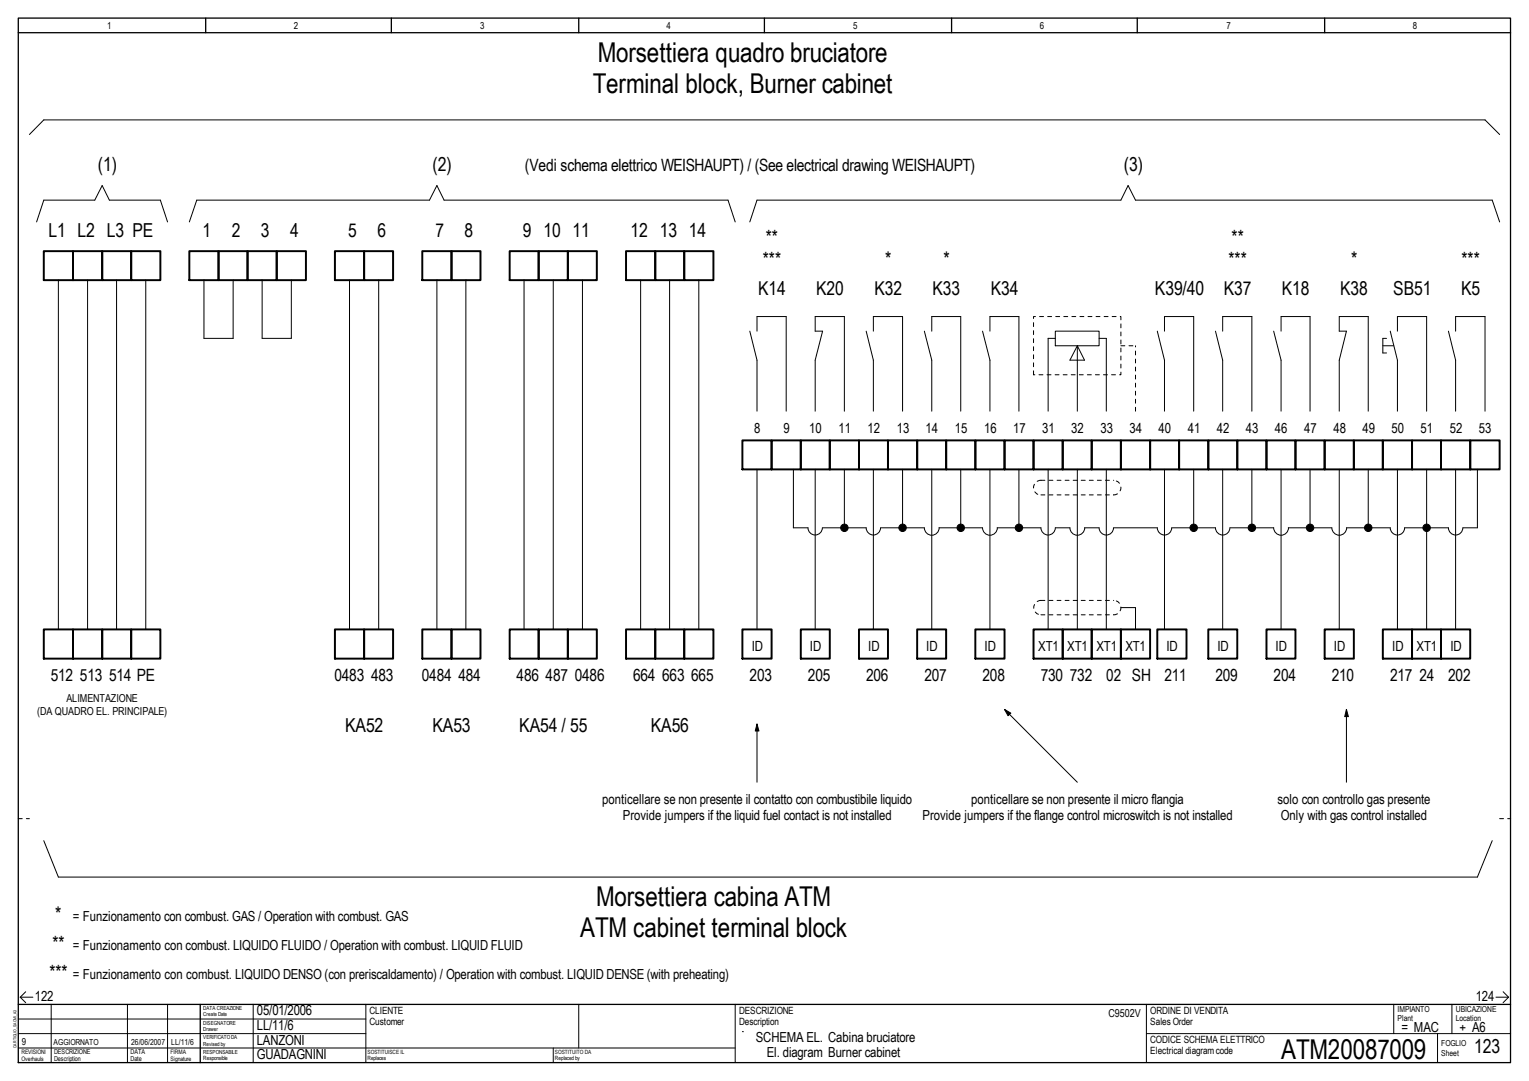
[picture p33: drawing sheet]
<svg xmlns="http://www.w3.org/2000/svg" width="297mm" height="210mm" viewBox="0 0 297 210" stroke-linecap="round" stroke-linejoin="round" font-family="sans-serif">
<defs><g id="words">
<g font-size="5.3">
<text x="116.1" y="12">Morsettiera quadro bruciatore</text>
<text x="115.1" y="18">Terminal block, Burner cabinet</text>
<text x="115.8" y="175.9">Morsettiera cabina ATM</text>
<text x="112.7" y="181.9">ATM cabinet terminal block</text>
<text x="248.9" y="205.6">ATM20087009</text>
</g>
<g font-size="3.8">
<text x="172" y="51.6">*</text>
<text x="183.3" y="51.6">*</text>
<text x="262.5" y="51.6">*</text>
<text x="10.7" y="178.8">*</text>
</g>
<g font-size="3.7">
<text x="19" y="33.2">(1)</text>
<text x="84" y="33.2">(2)</text>
<text x="218.4" y="33.2">(3)</text>
<text x="9.4" y="46">L1 L2 L3 PE</text>
<text x="39.4" y="46">1</text>
<text x="45" y="46">2</text>
<text x="50.7" y="46">3</text>
<text x="56.3" y="46">4</text>
<text x="67.6" y="46">5</text>
<text x="73.3" y="46">6</text>
<text x="84.6" y="46">7</text>
<text x="90.3" y="46">8</text>
<text x="101.6" y="46">9</text>
<text x="105.6" y="46">10</text>
<text x="111.2" y="46">11</text>
<text x="122.5" y="46">12</text>
<text x="128.2" y="46">13</text>
<text x="133.8" y="46">14</text>
<text x="148.8" y="47.4">**</text>
<text x="239.3" y="47.4">**</text>
<text x="148.2" y="51.6">***</text>
<text x="238.7" y="51.6">***</text>
<text x="283.9" y="51.6">***</text>
<text x="147.3" y="57.2">K14</text>
<text x="158.6" y="57.2">K20</text>
<text x="169.9" y="57.2">K32</text>
<text x="181.2" y="57.2">K33</text>
<text x="192.5" y="57.2">K34</text>
<text x="224.4" y="57.2">K39/40</text>
<text x="237.7" y="57.2">K37</text>
<text x="249" y="57.2">K18</text>
<text x="260.3" y="57.2">K38</text>
<text x="270.7" y="57.2">SB51</text>
<text x="283.8" y="57.2">K5</text>
<text x="67.1" y="142.1">KA52</text>
<text x="84" y="142.1">KA53</text>
<text x="100.9" y="142.1">KA54 / 55</text>
<text x="126.4" y="142.1">KA56</text>
<text x="10.2" y="184.4">**</text>
<text x="9.6" y="190.1">***</text>
<text x="286.4" y="204.6">123</text>
</g>
<g font-size="3.3">
<text x="102" y="33.2">(Vedi schema elettrico WEISHAUPT) / (See electrical drawing WEISHAUPT)</text>
<text x="9.9" y="132.2">512</text>
<text x="15.5" y="132.2">513</text>
<text x="21.2" y="132.2">514 PE</text>
<text x="65" y="132.2">0483</text>
<text x="72.1" y="132.2">483</text>
<text x="82" y="132.2">0484</text>
<text x="89.1" y="132.2">484</text>
<text x="100.4" y="132.2">486</text>
<text x="106" y="132.2">487</text>
<text x="111.7" y="132.2">0486</text>
<text x="123" y="132.2">664</text>
<text x="128.6" y="132.2">663</text>
<text x="134.3" y="132.2">665</text>
<text x="145.6" y="132.2">203</text>
<text x="157" y="132.2">205</text>
<text x="168.3" y="132.2">206</text>
<text x="179.6" y="132.2">207</text>
<text x="190.9" y="132.2">208</text>
<text x="202.2" y="132.2">730</text>
<text x="207.9" y="132.2">732</text>
<text x="226.2" y="132.2">211</text>
<text x="236.1" y="132.2">209</text>
<text x="247.4" y="132.2">204</text>
<text x="258.7" y="132.2">210</text>
<text x="270" y="132.2">217</text>
<text x="281.3" y="132.2">202</text>
</g>
<g font-size="3.2">
<text x="214.9" y="132.2">02 SH</text>
<text x="275.8" y="132.2">24</text>
</g>
<g font-size="2.7">
<text x="146.5" y="84.1">8</text>
<text x="152.2" y="84.1">9</text>
<text x="157.2" y="84.1">10</text>
<text x="162.9" y="84.1">11</text>
<text x="168.5" y="84.1">12</text>
<text x="174.2" y="84.1">13</text>
<text x="179.8" y="84.1">14</text>
<text x="185.5" y="84.1">15</text>
<text x="191.2" y="84.1">16</text>
<text x="196.8" y="84.1">17</text>
<text x="202.5" y="84.1">31</text>
<text x="208.1" y="84.1">32</text>
<text x="213.8" y="84.1">33</text>
<text x="219.5" y="84.1">34</text>
<text x="225.1" y="84.1">40</text>
<text x="230.8" y="84.1">41</text>
<text x="236.4" y="84.1">42</text>
<text x="242.1" y="84.1">43</text>
<text x="247.7" y="84.1">46</text>
<text x="253.4" y="84.1">47</text>
<text x="259" y="84.1">48</text>
<text x="264.7" y="84.1">49</text>
<text x="270.3" y="84.1">50</text>
<text x="276" y="84.1">51</text>
<text x="281.6" y="84.1">52</text>
<text x="287.3" y="84.1">53</text>
<text x="146" y="126.5">ID</text>
<text x="157.4" y="126.5">ID</text>
<text x="168.7" y="126.5">ID</text>
<text x="180" y="126.5">ID</text>
<text x="191.3" y="126.5">ID</text>
<text x="201.7" y="126.5">XT1 XT1 XT1 XT1</text>
<text x="226.6" y="126.5">ID</text>
<text x="236.5" y="126.5">ID</text>
<text x="247.8" y="126.5">ID</text>
<text x="259.1" y="126.5">ID</text>
<text x="270.5" y="126.5">ID</text>
<text x="275.2" y="126.5">XT1</text>
<text x="281.8" y="126.5">ID</text>
<text x="117" y="156.2">ponticellare se non presente il contatto con combustibile liquido</text>
<text x="121" y="159.2">Provide jumpers if the liquid fuel contact is not installed</text>
<text x="179.2" y="159.2">Provide jumpers if the flange control microswitch is not installed</text>
<text x="188.7" y="156.2">ponticellare se non presente il micro flangia</text>
<text x="248.2" y="156.2">solo con controllo gas presente</text>
<text x="248.8" y="159.2">Only with gas control installed</text>
<text x="14.2" y="178.8">= Funzionamento con combust. GAS / Operation with combust. GAS</text>
<text x="14.2" y="184.4">= Funzionamento con combust. LIQUIDO FLUIDO / Operation with combust. LIQUID FLUID</text>
<text x="14.2" y="190.1">= Funzionamento con combust. LIQUIDO DENSO (con preriscaldamento) / Operation with combust. LIQUID DENSE (with preheating)</text>
<text x="6.8" y="194.3">122</text>
<text x="49.9" y="197.1">05/01/2006</text>
<text x="286.7" y="194.3">124</text>
<text x="49.9" y="202.8">LANZONI</text>
<text x="49.9" y="200">LL/11/6</text>
<text x="146.9" y="202.3">SCHEMA EL. Cabina bruciatore</text>
<text x="272.2" y="200.3">= MAC</text>
<text x="283.5" y="200.3">+ A6</text>
<text x="49.9" y="205.6">GUADAGNINI</text>
<text x="149" y="205.3">El. diagram Burner cabinet</text>
</g>
<g font-size="2.1">
<text x="12.9" y="136.4">ALIMENTAZIONE</text>
<text x="7.2" y="138.8">(DA QUADRO EL. PRINCIPALE)</text>
<text x="215.3" y="197.5">C9502V</text>
</g>
<g font-size="1.9">
<text x="20.8" y="5.7">1</text>
<text x="57.1" y="5.7">2</text>
<text x="93.3" y="5.7">3</text>
<text x="129.5" y="5.7">4</text>
<text x="165.8" y="5.7">5</text>
<text x="202" y="5.7">6</text>
<text x="238.2" y="5.7">7</text>
<text x="274.4" y="5.7">8</text>
<text x="71.8" y="196.8">CLIENTE</text>
<text x="143.6" y="196.8">DESCRIZIONE</text>
<text x="223.5" y="196.8">ORDINE DI VENDITA</text>
<text x="4.3" y="202.8">9</text>
<text x="71.8" y="199">Customer</text>
<text x="143.6" y="199">Description</text>
<text x="223.5" y="202.4">CODICE SCHEMA ELETTRICO</text>
<text x="223.5" y="199">Sales Order</text>
<text x="223.5" y="204.6">Electrical diagram code</text>
</g>
<g font-size="1.6">
<text x="271.5" y="196.5">IMPIANTO</text>
<text x="282.8" y="196.5">UBICAZIONE</text>
<text x="10.4" y="202.8">AGGIORNATO</text>
<text x="25.5" y="202.8">26/06/2007</text>
<text x="33.3" y="202.8">LL/11/6</text>
<text x="271.5" y="198.2">Plant</text>
<text x="280" y="203.2">FOGLIO</text>
<text x="282.8" y="198.2">Location</text>
<text x="280" y="205">Sheet</text>
</g>
<g font-size="1.3">
<text x="10.5" y="204.6">DESCRIZIONE</text>
<text x="10.5" y="206.1">Description</text>
<text x="25.4" y="204.6">DATA</text>
<text x="25.4" y="206.1">Date</text>
</g>
<g font-size="1.2">
<text x="4.1" y="204.6">REVISIONI</text>
<text x="4.1" y="206">Overhauls</text>
<text x="33.1" y="204.6">FIRMA</text>
<text x="33.1" y="206">Signature</text>
</g>
<g font-size="1.1">
<text x="39.5" y="196.2">DATA CREAZIONE</text>
<text x="39.5" y="197.4">Create Date</text>
<text x="39.5" y="199">DISEGNATORE</text>
<text x="39.5" y="200.2">Drawer</text>
<text x="39.5" y="201.8">VERIFICATO DA</text>
<text x="39.5" y="203">Revised by</text>
<text x="39.5" y="204.6">RESPONSABILE</text>
<text x="39.5" y="205.8">Responsible</text>
<text x="71.4" y="204.7">SOSTITUISCE IL</text>
<text x="71.4" y="205.9">Replaces</text>
<text x="107.8" y="204.7">SOSTITUITO DA</text>
<text x="107.8" y="205.9">Replaced by</text>
</g>
<text font-size=".8" x="3.2" y="203.6" transform="rotate(-90 3.2 203.6)">CARTIGLIO_SACMI_A3</text>
</g></defs>
<path d="M3.6 3.5h289.9v202.8h-289.9zM3.6 6.3h289.9M40 3.5v2.8M76 3.5v2.8M112.4 3.5v2.8M148.5 3.5v2.8M184.9 3.5v2.8M220.9 3.5v2.8M257.3 3.5v2.8M3.6 195h289.9M38.9 195v11.3" fill="none" stroke="#000" stroke-width=".25"/>
<g fill="none" stroke="#000" stroke-width=".19">
<path d="M3.6 197.9h67.5M3.9 193.6l1.1 1.1M3.9 193.6h2.5M5 192.6l-1.1 1M9.9 195v11.3M24.8 195v11.3M32.6 195v11.3M49.2 195v11.3M71.1 195v11.3M112.4 195v8.5M290.6 193.6h2.5M292 192.6l1.1 1"/>
<path d="M293.1 193.6l-1.1 1.1M3.6 200.7h67.5M3.6 203.5h139.2M107.5 203.5v2.8"/>
</g>
<path d="M3.6 159h2.1M291.3 159h2.2" fill="none" stroke="#000" stroke-width=".19" stroke-dasharray=".8 .8"/>
<path d="M114.9 195.8h26.1v7h-26.1z" fill-rule="evenodd" fill="#fff"/>
<g fill="none" stroke="#000" stroke-width=".19">
<path d="M5.7 26.1l2.8-2.8h280l2.8 2.8M7.1 43.1l1.4-4.2h9.9l1.5-2.9 1.3 2.9h10l1.4 4.2M11.3 54.4v67.8M17 54.4v67.8M22.6 54.4v67.8M28.3 54.4v67.8M36.8 43.1l1.4-4.2h45.2l1.5-2.9 1.4 2.9h55.1l1.4 4.2M39.6 54.4v11.3h5.7v-11.3M50.9 54.4v11.3h5.7v-11.3M67.9 54.4v67.8M73.6 54.4v67.8M84.9 54.4v67.8"/>
<path d="M90.5 54.4v67.8M101.8 54.4v67.8M107.5 54.4v67.8M113.2 54.4v67.8M124.5 54.4v67.8M130.1 54.4v67.8M135.8 54.4v67.8M145.7 43.1l1.4-4.2h70.7l1.4-2.9 1.4 2.9h69.3l1.4 4.2M145.7 64.3l1.4 5.6v9.9M147.1 64.3v-2.8h5.6v18.3M158.4 79.8v-9.9l1.4-5.6h-1.4v-2.8h5.6v18.3M168.3 64.3l1.4 5.6v9.9"/>
<path d="M169.7 64.3v-2.8h5.6v18.3M179.6 64.3l1.4 5.6v9.9M181 64.3v-2.8h5.6v18.3M190.9 64.3l1.4 5.6v9.9M192.3 64.3v-2.8h5.6v18.3M205 64.3h8.5v2.8h-8.5zM205 65.7h-1.4v14.1M209.3 67.1l1.4 2.8h-2.8zM209.3 67.1v12.7M213.5 65.7h1.4v14.1M224.8 64.3l1.4 5.6v9.9M226.2 64.3v-2.8h5.7v18.3"/>
<path d="M236.1 64.3l1.4 5.6v9.9M237.5 64.3v-2.8h5.7v18.3M247.4 64.3l1.5 5.6v9.9M248.9 64.3v-2.8h5.6v18.3M260.2 79.8v-9.9l1.4-5.6h-1.4v-2.8h5.6v18.3M268.6 67.1h2.2M269.4 65.7h-.8v2.8h.8M270.1 64.3l1.4 5.6v9.9M271.5 64.3v-2.8h5.7v18.3M281.4 64.3l1.4 5.6v9.9M282.8 64.3v-2.8h5.7v18.3M147.1 91.1v31.1"/>
<path d="M154.1 91.1v11.4h2.9a1.4 1.4 0 0 0 1.4 1.4 1.4 1.4 0 0 0 1.4-1.4M158.4 91.1v31.1M164 91.1v11.4M169.7 91.1v31.1M175.3 91.1v11.4M181 91.1v31.1M186.6 91.1v11.4M192.3 91.1v31.1M197.9 91.1v11.4M203.6 91.1v31.1M209.3 91.1v31.1M214.9 91.1v31.1"/>
<path d="M226.2 91.1v31.1M231.9 91.1v11.4M237.5 91.1v31.1M243.2 91.1v11.4M248.9 91.1v31.1M254.5 91.1v11.4M260.2 91.1v31.1M265.8 91.1v11.4M271.5 91.1v31.1M277.2 91.1v31.1M282.8 91.1v31.1M287 91.1v11.4h-2.8"/>
<path d="M159.8 102.5h8.5a1.4 1.4 0 0 0 1.4 1.4 1.4 1.4 0 0 0 1.4-1.4M171.1 102.5h8.5a1.44 1.44 0 0 0 1.4 1.4 1.44 1.44 0 0 0 1.5-1.4M182.4 102.5h8.5a1.42 1.42 0 0 0 1.4 1.4 1.42 1.42 0 0 0 1.4-1.4h8.5a1.4 1.4 0 0 0 1.4 1.4 1.4 1.4 0 0 0 1.4-1.4h2.9a1.44 1.44 0 0 0 1.4 1.4 1.44 1.44 0 0 0 1.4-1.4M210.7 102.5h2.8a1.4 1.4 0 0 0 1.4 1.4 1.4 1.4 0 0 0 1.4-1.4M216.4 102.5h8.4a1.4 1.4 0 0 0 1.4 1.4 1.4 1.4 0 0 0 1.4-1.4M217.8 118h2.8v4.2M227.7 102.5h8.4a1.4 1.4 0 0 0 1.4 1.4 1.4 1.4 0 0 0 1.4-1.4M239 102.5h8.4a1.44 1.44 0 0 0 1.5 1.4 1.44 1.44 0 0 0 1.4-1.4M250.3 102.5h8.4a1.44 1.44 0 0 0 1.5 1.4 1.44 1.44 0 0 0 1.4-1.4M261.6 102.5h8.5a1.4 1.4 0 0 0 1.4 1.4 1.4 1.4 0 0 0 1.4-1.4h8.5a1.4 1.4 0 0 0 1.4 1.4 1.4 1.4 0 0 0 1.4-1.4M195.2 137.8l1.2 .7-.6 .5zM195.2 137.8l14.1 14.1"/>
<path d="M261.6 137.8l.4 1.3h-.8zM261.6 137.8v14.1M147.1 140.6l.3 1.3h-.7zM147.1 140.6v11.3M8.5 163.2l2.8 7.1h275.7l2.9-7.1M142.8 195v11.3M222.7 195v11.3M270.8 195v5.7M282.1 195v5.7M144.2 200.3h.1M222.7 200.7h70.8M279.3 200.7v5.6"/>
<circle cx="164" cy="102.5" r=".72"/>
<circle cx="175.3" cy="102.5" r=".72"/>
<circle cx="186.6" cy="102.5" r=".72"/>
<circle cx="197.9" cy="102.5" r=".72"/>
<circle cx="231.9" cy="102.5" r=".72"/>
<circle cx="243.2" cy="102.5" r=".72"/>
<circle cx="254.5" cy="102.5" r=".72"/>
<circle cx="265.8" cy="102.5" r=".72"/>
<circle cx="277.2" cy="102.5" r=".72"/>
</g>
<g fill="none" stroke="#000" stroke-width=".38">
<path d="M8.5 48.8h5.7v5.6h-5.7zM14.2 48.8h5.7v5.6h-5.7zM19.9 48.8h5.6v5.6h-5.6zM25.5 48.8h5.7v5.6h-5.7zM36.8 48.8h5.7v5.6h-5.7zM42.5 48.8h5.6v5.6h-5.6zM48.1 48.8h5.7v5.6h-5.7zM53.8 48.8h5.6v5.6h-5.6zM65.1 48.8h5.6v5.6h-5.6zM70.7 48.8h5.7v5.6h-5.7zM82 48.8h5.7v5.6h-5.7zM87.7 48.8h5.6v5.6h-5.6z"/>
<path d="M99 48.8h5.6v5.6h-5.6zM104.6 48.8h5.7v5.6h-5.7zM110.3 48.8h5.6v5.6h-5.6zM121.6 48.8h5.7v5.6h-5.7zM127.3 48.8h5.6v5.6h-5.6zM132.9 48.8h5.7v5.6h-5.7zM144.2 85.5h5.7v5.6h-5.7zM149.9 85.5h5.7v5.6h-5.7zM155.6 85.5h5.6v5.6h-5.6zM161.2 85.5h5.7v5.6h-5.7zM166.9 85.5h5.6v5.6h-5.6zM172.5 85.5h5.7v5.6h-5.7z"/>
<path d="M178.2 85.5h5.6v5.6h-5.6zM183.8 85.5h5.7v5.6h-5.7zM189.5 85.5h5.7v5.6h-5.7zM195.2 85.5h5.6v5.6h-5.6zM200.8 85.5h5.7v5.6h-5.7zM206.5 85.5h5.6v5.6h-5.6zM212.1 85.5h5.7v5.6h-5.7zM217.8 85.5h5.6v5.6h-5.6zM223.4 85.5h5.7v5.6h-5.7zM229.1 85.5h5.6v5.6h-5.6zM234.7 85.5h5.7v5.6h-5.7zM240.4 85.5h5.6v5.6h-5.6z"/>
<path d="M246 85.5h5.7v5.6h-5.7zM251.7 85.5h5.6v5.6h-5.6zM257.3 85.5h5.7v5.6h-5.7zM263 85.5h5.6v5.6h-5.6zM268.6 85.5h5.7v5.6h-5.7zM274.3 85.5h5.6v5.6h-5.6zM279.9 85.5h5.7v5.6h-5.7zM285.6 85.5h5.7v5.6h-5.7zM8.5 122.2h5.7v5.7h-5.7zM14.2 122.2h5.7v5.7h-5.7zM19.9 122.2h5.6v5.7h-5.6zM25.5 122.2h5.7v5.7h-5.7z"/>
<path d="M65.1 122.2h5.6v5.7h-5.6zM70.7 122.2h5.7v5.7h-5.7zM82 122.2h5.7v5.7h-5.7zM87.7 122.2h5.6v5.7h-5.6zM99 122.2h5.6v5.7h-5.6zM104.6 122.2h5.7v5.7h-5.7zM110.3 122.2h5.6v5.7h-5.6zM121.6 122.2h5.7v5.7h-5.7zM127.3 122.2h5.6v5.7h-5.6zM132.9 122.2h5.7v5.7h-5.7zM144.2 122.2h5.7v5.7h-5.7zM155.6 122.2h5.6v5.7h-5.6z"/>
<path d="M166.9 122.2h5.6v5.7h-5.6zM178.2 122.2h5.6v5.7h-5.6zM189.5 122.2h5.7v5.7h-5.7zM200.8 122.2h5.7v5.7h-5.7zM206.5 122.2h5.6v5.7h-5.6zM212.1 122.2h5.7v5.7h-5.7zM217.8 122.2h5.6v5.7h-5.6zM224.8 122.2h5.7v5.7h-5.7zM234.7 122.2h5.7v5.7h-5.7zM246 122.2h5.7v5.7h-5.7zM257.3 122.2h5.7v5.7h-5.7zM268.6 122.2h5.7v5.7h-5.7z"/>
<path d="M274.3 122.2h5.6v5.7h-5.6zM279.9 122.2h5.7v5.7h-5.7z"/>
</g>
<g fill="#000">
<path d="M195.2 137.8l1.2 .7-.6 .5zM261.6 137.8l.4 1.3h-.8zM147.1 140.6l.3 1.3h-.7z"/>
<circle cx="164" cy="102.5" r=".72"/>
<circle cx="175.3" cy="102.5" r=".72"/>
<circle cx="186.6" cy="102.5" r=".72"/>
<circle cx="198" cy="102.5" r=".72"/>
<circle cx="231.9" cy="102.5" r=".72"/>
<circle cx="243.2" cy="102.5" r=".72"/>
<circle cx="254.5" cy="102.5" r=".72"/>
<circle cx="265.8" cy="102.5" r=".72"/>
<circle cx="277.2" cy="102.5" r=".72"/>
</g>
<path d="M200.8 72.8v-11.3h17v11.3h-17M217.8 67.1h2.8M220.6 79.8v-12.7M202.2 93.3h14.2M202.2 96.1h14.2M202.2 93.3a1.44 1.44 0 0 0-1.4 1.4 1.44 1.44 0 0 0 1.4 1.4M216.4 96.1a1.4 1.4 0 0 0 1.4-1.4 1.4 1.4 0 0 0-1.4-1.4M202.2 116.6a1.4 1.4 0 0 0-1.4 1.4 1.4 1.4 0 0 0 1.4 1.4M202.2 116.6h14.2M202.2 119.4h14.2M216.4 119.4a1.4 1.4 0 0 0 1.4-1.4 1.4 1.4 0 0 0-1.4-1.4" fill="none" stroke="#000" stroke-width=".19" stroke-dasharray=".8 .8"/>
<use href="#words"/>
</svg>
